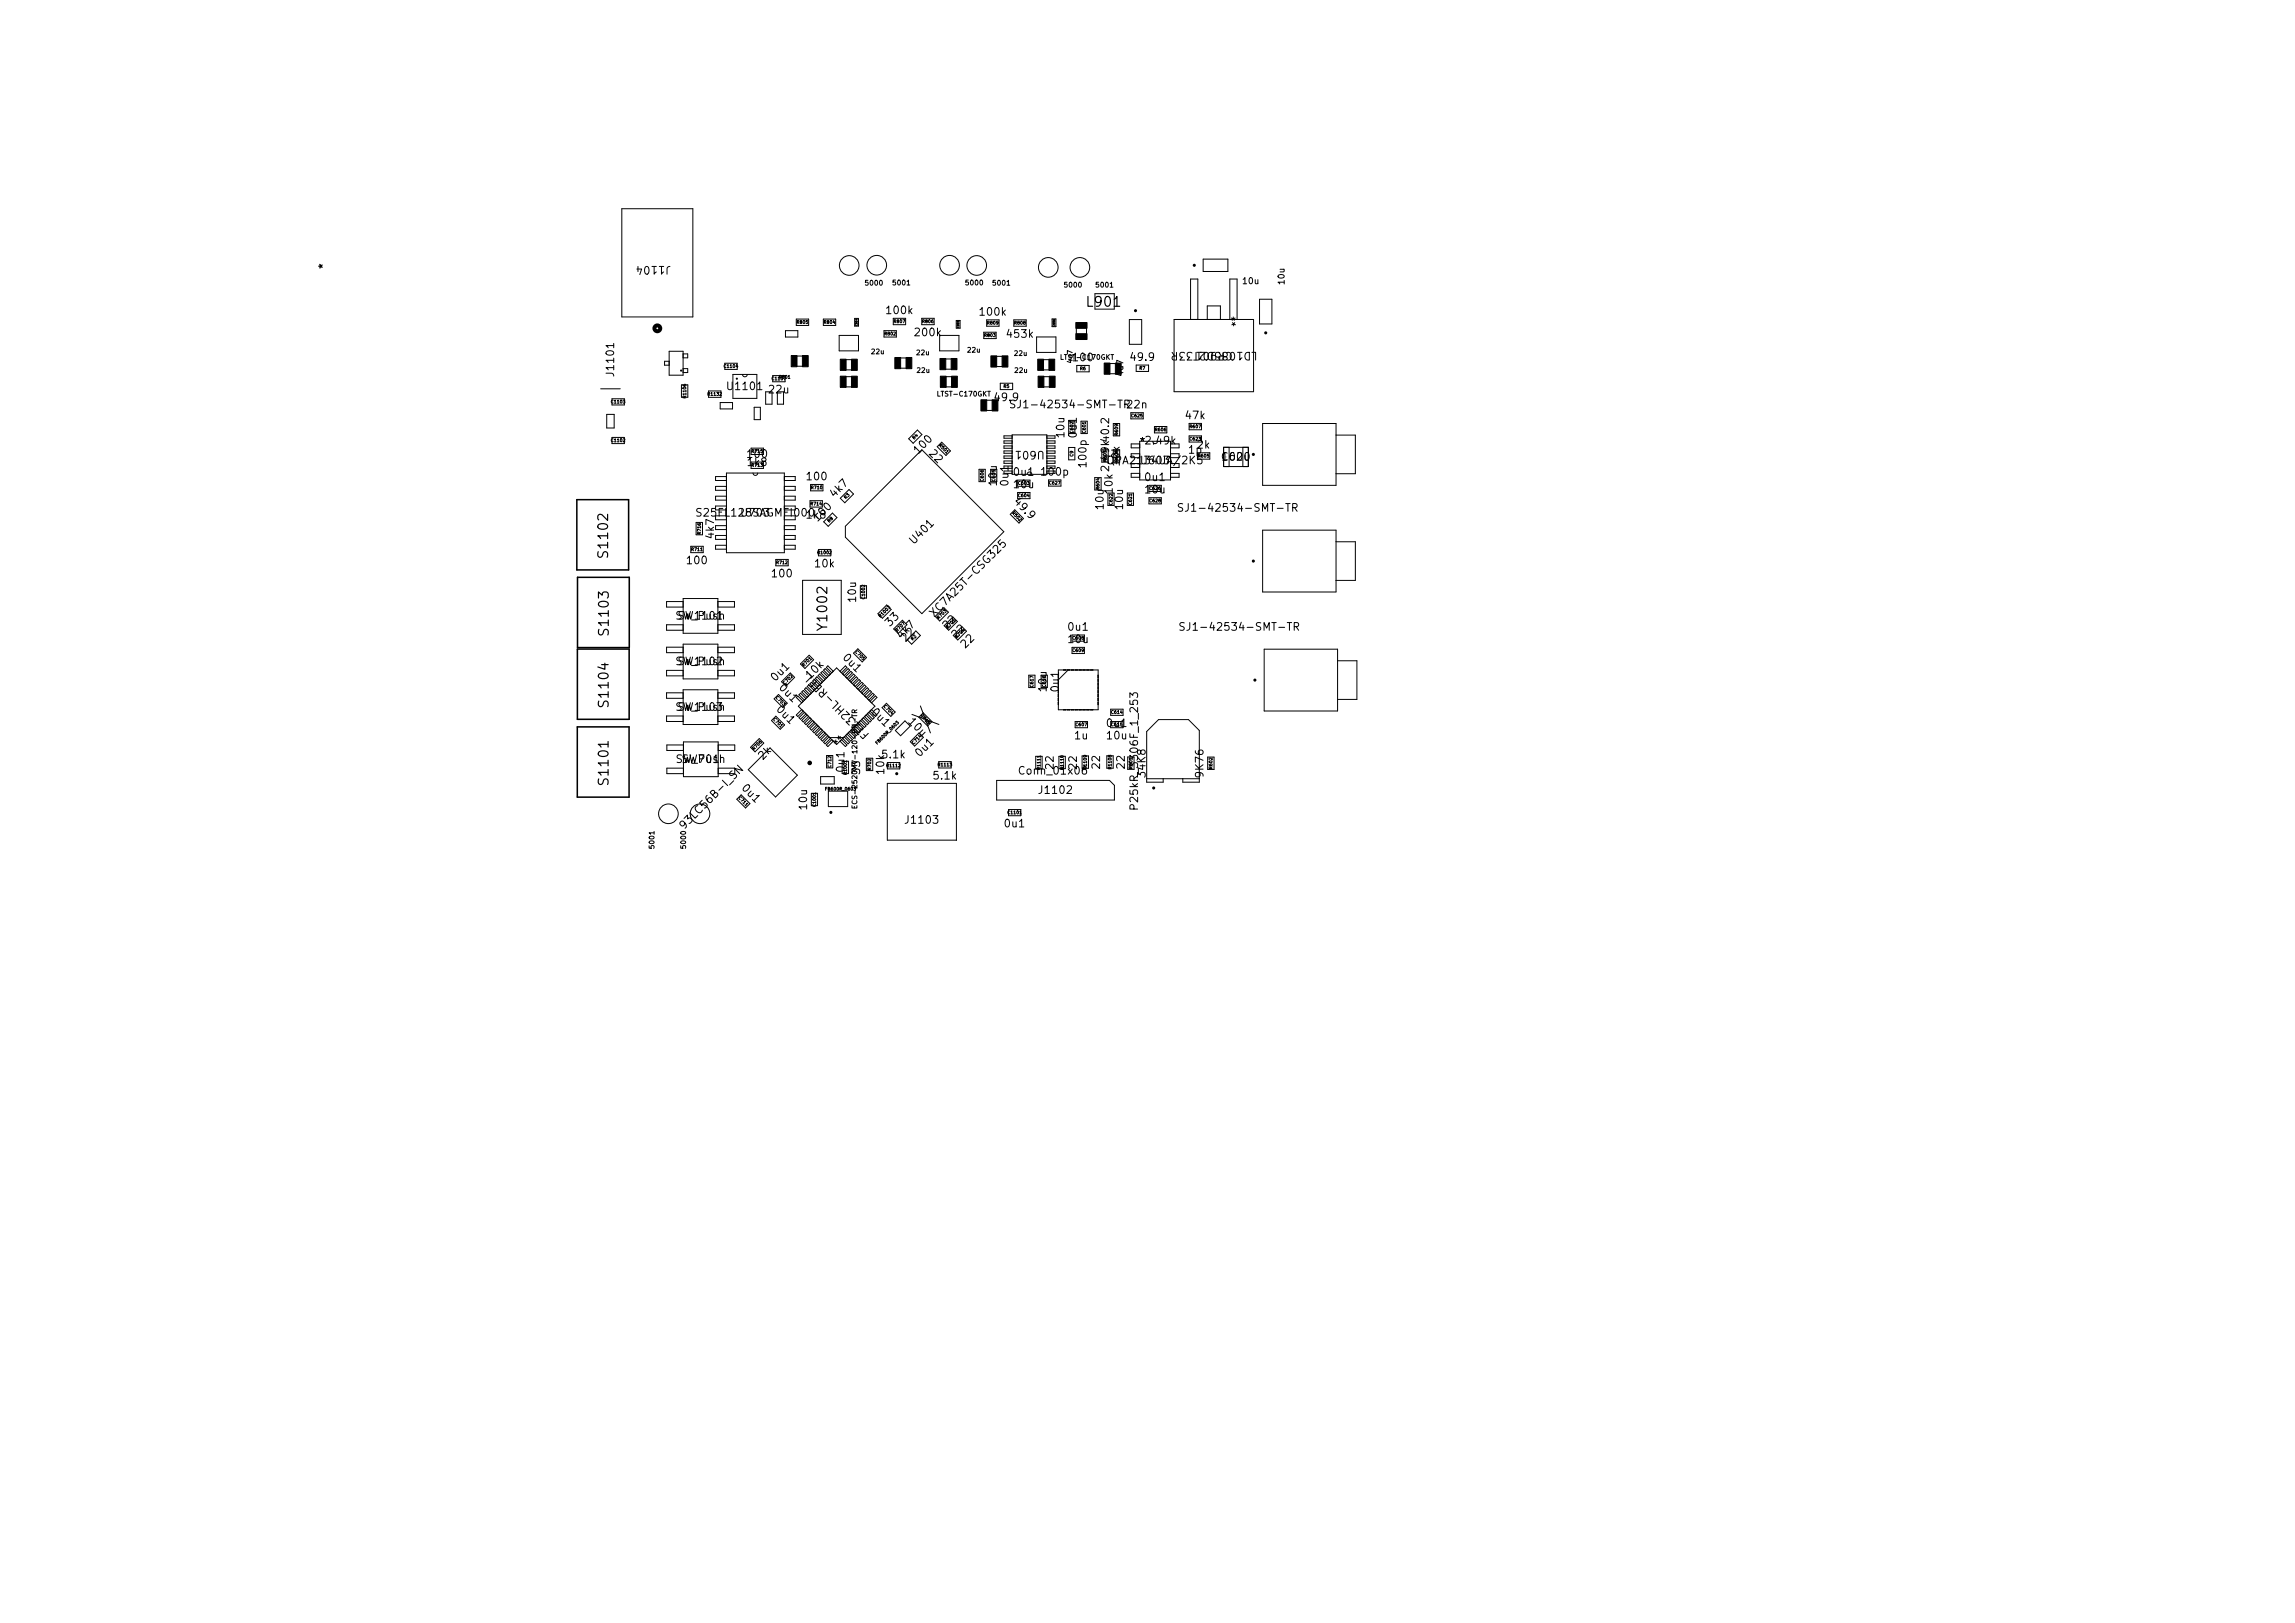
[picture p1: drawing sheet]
<svg xmlns="http://www.w3.org/2000/svg" width="297mm" height="210mm" viewBox="0 0 297 210" stroke-linecap="round" stroke-linejoin="round" font-family="sans-serif">
<defs><g id="words">
<g font-size="1.3">
<text x="140.4" y="40">L901</text>
<text x="79" y="72.5" transform="rotate(-90 79 72.5)">S1102</text>
<text x="79.1" y="82.5" transform="rotate(-90 79.1 82.5)">S1103</text>
<text x="107.4" y="81.8" transform="rotate(-90 107.4 81.8)">Y1002</text>
<text x="79.1" y="91.8" transform="rotate(-90 79.1 91.8)">S1104</text>
<text x="79.1" y="101.9" transform="rotate(-90 79.1 101.9)">S1101</text>
</g>
<g font-size="1">
<text x="42.6" y="34.9" transform="rotate(-90 42.6 34.9)">*</text>
<text x="86.9" y="34.2" transform="rotate(-180 86.9 34.2)">J1104</text>
<text x="114.4" y="40.9">100k</text>
<text x="126.5" y="41.1">100k</text>
<text x="118.1" y="43.8">200k</text>
<text x="130" y="44">453k</text>
<text x="138.6" y="47">100</text>
<text x="146" y="46.9">49.9</text>
<text x="159.1" y="42.3">*</text>
<text x="159.6" y="45.3" transform="rotate(-180 159.6 45.3)">CR901</text>
<text x="162.8" y="45.3" transform="rotate(-180 162.8 45.3)">LD1085D2T33R</text>
<text x="79.7" y="48.9" transform="rotate(-90 79.7 48.9)">J1101</text>
<text x="93.8" y="50.7">U1101</text>
<text x="99.3" y="51.2">22u</text>
<text x="128.5" y="52.2">49.9</text>
<text x="130.5" y="53.1">SJ1-42534-SMT-TR</text>
<text x="145.6" y="53.1">22n</text>
<text x="96.4" y="59.5">100</text>
<text x="118.9" y="59.1" transform="rotate(-45 118.9 59.1)">100</text>
<text x="119.9" y="58.8" transform="rotate(45 119.9 58.8)">22</text>
<text x="135.3" y="58.1" transform="rotate(-180 135.3 58.1)">U601</text>
<text x="138" y="56.8" transform="rotate(-90 138 56.8)">10u</text>
<text x="139.6" y="56.8" transform="rotate(-90 139.6 56.8)">0u1</text>
<text x="147.4" y="57.9">*2.49k</text>
<text x="153.2" y="54.5">47k</text>
<text x="153.6" y="59">1p</text>
<text x="154.8" y="58.3">2k</text>
<text x="157.9" y="59.9">C620</text>
<text x="157.9" y="59.9">100u</text>
<text x="96.5" y="60.6">1k8</text>
<text x="104.1" y="62.4">100</text>
<text x="108.1" y="64.7" transform="rotate(-45 108.1 64.7)">4k7</text>
<text x="129.3" y="63.1" transform="rotate(-90 129.3 63.1)">10u</text>
<text x="130.8" y="63.1" transform="rotate(-90 130.8 63.1)">0u1</text>
<text x="130.8" y="65.1" transform="rotate(45 130.8 65.1)">49.9</text>
<text x="131" y="61.8">0u1</text>
<text x="131" y="63.4">10u</text>
<text x="134.5" y="61.8">100p</text>
<text x="140.9" y="60.7" transform="rotate(-90 140.9 60.7)">100p</text>
<text x="143.1" y="60.3">OPA2134UA/2K5</text>
<text x="143.8" y="61.2" transform="rotate(-90 143.8 61.2)">2.49k40.2</text>
<text x="144.2" y="64.1" transform="rotate(-90 144.2 64.1)">10k</text>
<text x="145.2" y="60.5" transform="rotate(-90 145.2 60.5)">10k</text>
<text x="147.4" y="60.3">U603</text>
<text x="148" y="62.5">0u1</text>
<text x="148" y="64.1">10u</text>
<text x="89.9" y="67.1">S25FL128SAGMFI000</text>
<text x="92.7" y="69.9" transform="rotate(-90 92.7 69.9)">4k7</text>
<text x="95.7" y="67.1">U703</text>
<text x="104.1" y="67.4">1k8</text>
<text x="105.9" y="67.8" transform="rotate(-45 105.9 67.8)">100</text>
<text x="118.3" y="70.8" transform="rotate(-45 118.3 70.8)">U401</text>
<text x="143.1" y="66.1" transform="rotate(-90 143.1 66.1)">10u</text>
<text x="145.6" y="66.1" transform="rotate(-90 145.6 66.1)">10u</text>
<text x="152.2" y="66.5">SJ1-42534-SMT-TR</text>
<text x="88.6" y="73.3">100</text>
<text x="99.6" y="75">100</text>
<text x="105.2" y="73.7">10k</text>
<text x="87.3" y="80.4">SW_Push</text>
<text x="87.6" y="80.4">SW1101</text>
<text x="111" y="78.1" transform="rotate(-90 111 78.1)">10u</text>
<text x="115.2" y="81.4" transform="rotate(-45 115.2 81.4)">33</text>
<text x="116.7" y="83" transform="rotate(-45 116.7 83)">4k7</text>
<text x="117.3" y="83.4" transform="rotate(-45 117.3 83.4)">22</text>
<text x="121" y="80.2" transform="rotate(-45 121 80.2)">XC7A25T-CSG325</text>
<text x="122.6" y="81.8" transform="rotate(-45 122.6 81.8)">22</text>
<text x="123.8" y="83" transform="rotate(-45 123.8 83)">22</text>
<text x="138" y="81.9">0u1</text>
<text x="138" y="83.5">10u</text>
<text x="152.4" y="81.9">SJ1-42534-SMT-TR</text>
<text x="87.3" y="86.3">SW_Push</text>
<text x="87.6" y="86.3">SW1102</text>
<text x="100.4" y="88.5" transform="rotate(-45 100.4 88.5)">0u1</text>
<text x="100.4" y="89.1" transform="rotate(45 100.4 89.1)">0u1</text>
<text x="104.9" y="88.2" transform="rotate(-45 104.9 88.2)">10k</text>
<text x="108.7" y="85.2" transform="rotate(45 108.7 85.2)">0u1</text>
<text x="125" y="84.2" transform="rotate(-45 125 84.2)">22</text>
<text x="135.7" y="89.7" transform="rotate(-90 135.7 89.7)">10u</text>
<text x="137.3" y="89.7" transform="rotate(-90 137.3 89.7)">0u1</text>
<text x="87.3" y="92.2">SW_Push</text>
<text x="87.6" y="92.2">SW1103</text>
<text x="100.1" y="91.9" transform="rotate(45 100.1 91.9)">0u1</text>
<text x="109.2" y="95.6" transform="rotate(-135 109.2 95.6)">*</text>
<text x="112.4" y="92.3" transform="rotate(45 112.4 92.3)">0u1</text>
<text x="112.8" y="94.9" transform="rotate(-135 112.8 94.9)">FT232HL-REEL</text>
<text x="117.2" y="93.5" transform="rotate(45 117.2 93.5)">10u</text>
<text x="138.9" y="95.9">1u</text>
<text x="143" y="94.3">0u1</text>
<text x="143" y="95.9">10u</text>
<text x="87.3" y="99">SW_Push</text>
<text x="88.1" y="99">SW701</text>
<text x="98.8" y="98.7" transform="rotate(-45 98.8 98.7)">2k</text>
<text x="109.5" y="100.1" transform="rotate(-90 109.5 100.1)">0u1</text>
<text x="111.6" y="100.4" transform="rotate(-90 111.6 100.4)">33</text>
<text x="113.9" y="98.4">5.1k</text>
<text x="114.7" y="100.4" transform="rotate(-90 114.7 100.4)">10k</text>
<text x="119.1" y="98.3" transform="rotate(-45 119.1 98.3)">0u1</text>
<text x="120.6" y="101.1">5.1k</text>
<text x="131.6" y="100.5">Conn_01x06</text>
<text x="136.6" y="99.7" transform="rotate(-90 136.6 99.7)">22</text>
<text x="139.6" y="99.7" transform="rotate(-90 139.6 99.7)">22</text>
<text x="142.6" y="99.7" transform="rotate(-90 142.6 99.7)">22</text>
<text x="145.8" y="99.7" transform="rotate(-90 145.8 99.7)">22</text>
<text x="148.5" y="100.8" transform="rotate(-90 148.5 100.8)">34K8</text>
<text x="156" y="100.8" transform="rotate(-90 156 100.8)">9K76</text>
<text x="88.6" y="107.7" transform="rotate(-45 88.6 107.7)">93LC56B-I_SN</text>
<text x="95.6" y="102.1" transform="rotate(45 95.6 102.1)">0u1</text>
<text x="104.7" y="105" transform="rotate(-90 104.7 105)">10u</text>
<text x="116.9" y="106.8">J1103</text>
<text x="129.8" y="107.3">0u1</text>
<text x="134.2" y="103">J1102</text>
<text x="147.5" y="105" transform="rotate(-90 147.5 105)">P25kR_3306F_1_253</text>
</g>
<g font-size=".8">
<text x="160.6" y="37">10u</text>
<text x="166.4" y="37" transform="rotate(-90 166.4 37)">10u</text>
<text x="145.6" y="48.8" transform="rotate(-90 145.6 48.8)">4u7</text>
</g>
<g font-size=".6">
<text x="111.8" y="37.1">5000</text>
<text x="115.4" y="37.1">5001</text>
<text x="124.8" y="37.1">5000</text>
<text x="128.3" y="37.1">5001</text>
<text x="137.6" y="37.4">5000</text>
<text x="141.7" y="37.4">5001</text>
<text x="112.6" y="46">22u</text>
<text x="118.5" y="46.1">22u</text>
<text x="125.1" y="45.8">22u</text>
<text x="131.1" y="46.2">22u</text>
<text x="137.1" y="46.7">LTST-C170GKT</text>
<text x="138.9" y="47.1" transform="rotate(-90 138.9 47.1)">4u7</text>
<text x="118.5" y="48.4">22u</text>
<text x="121.1" y="51.4">LTST-C170GKT</text>
<text x="131.2" y="48.4">22u</text>
<text x="111.1" y="104.8" transform="rotate(-90 111.1 104.8)">ECS-2520MV-120-BN-TR</text>
<text x="84.8" y="110" transform="rotate(-90 84.8 110)">5001</text>
<text x="88.9" y="110" transform="rotate(-90 88.9 110)">5000</text>
</g>
<g font-size=".4">
<text x="103" y="42">R805</text>
<text x="106.5" y="42">R804</text>
<text x="115.6" y="41.9">R807</text>
<text x="119.3" y="41.9">R806</text>
<text x="93.6" y="47.7">C1104</text>
<text x="114.4" y="43.5">R802</text>
<text x="127.3" y="43.7">R803</text>
<text x="127.7" y="42.1">R809</text>
<text x="131.2" y="42.1">R808</text>
<text x="139.7" y="48">R6</text>
<text x="147.4" y="47.9">R7</text>
<text x="79" y="52.3">C1103</text>
<text x="88.9" y="51.6" transform="rotate(-90 88.9 51.6)">R1106</text>
<text x="91.5" y="51.3">R1132</text>
<text x="99.8" y="49.3">C1107</text>
<text x="100.7" y="49.1">R801</text>
<text x="129.8" y="50.3">R5</text>
<text x="79" y="57.3">C1102</text>
<text x="97.2" y="58.7">R715</text>
<text x="118.3" y="57" transform="rotate(-45 118.3 57)">R4</text>
<text x="121.4" y="57.7" transform="rotate(45 121.4 57.7)">R501</text>
<text x="139" y="59.1" transform="rotate(-90 139 59.1)">C9</text>
<text x="139" y="56.1" transform="rotate(-90 139 56.1)">C602</text>
<text x="140.6" y="56.1" transform="rotate(-90 140.6 56.1)">C601</text>
<text x="143.3" y="59.8" transform="rotate(-90 143.3 59.8)">R603</text>
<text x="144.8" y="59.8" transform="rotate(-90 144.8 59.8)">R608</text>
<text x="144.8" y="56.4" transform="rotate(-90 144.8 56.4)">R609</text>
<text x="146.3" y="54.1">C625</text>
<text x="149.4" y="55.9">R606</text>
<text x="153.9" y="57.1">C623</text>
<text x="153.9" y="55.5">R607</text>
<text x="154.9" y="59.3">R605</text>
<text x="97.2" y="60.5">R713</text>
<text x="104.8" y="65.5">R714</text>
<text x="104.9" y="63.4">R710</text>
<text x="109.5" y="64.7" transform="rotate(-45 109.5 64.7)">R3</text>
<text x="127.4" y="62.3" transform="rotate(-90 127.4 62.3)">C606</text>
<text x="128.9" y="62.3" transform="rotate(-90 128.9 62.3)">C605</text>
<text x="131.7" y="62.8">C603</text>
<text x="131.7" y="64.4">C604</text>
<text x="135.7" y="62.8">C627</text>
<text x="142.4" y="63.4" transform="rotate(-90 142.4 63.4)">R604</text>
<text x="144.1" y="65.4" transform="rotate(-90 144.1 65.4)">C622</text>
<text x="146.6" y="65.4" transform="rotate(-90 146.6 65.4)">C621</text>
<text x="148.7" y="63.5">C626</text>
<text x="148.7" y="65.1">C628</text>
<text x="89.4" y="71.4">R711</text>
<text x="90.8" y="69.2" transform="rotate(-90 90.8 69.2)">R716</text>
<text x="105.7" y="71.8">R1002</text>
<text x="107.3" y="67.8" transform="rotate(-45 107.3 67.8)">R8</text>
<text x="130.8" y="66.4" transform="rotate(45 130.8 66.4)">R502</text>
<text x="100.4" y="73.1">R712</text>
<text x="112" y="77.6" transform="rotate(-90 112 77.6)">C1002</text>
<text x="114" y="80.1" transform="rotate(-45 114 80.1)">R1003</text>
<text x="116.1" y="81.9" transform="rotate(-45 116.1 81.9)">R707</text>
<text x="118.1" y="83" transform="rotate(-45 118.1 83)">R2</text>
<text x="121.5" y="80.3" transform="rotate(-45 121.5 80.3)">R703</text>
<text x="122.7" y="81.5" transform="rotate(-45 122.7 81.5)">R705</text>
<text x="123.8" y="82.7" transform="rotate(-45 123.8 82.7)">R704</text>
<text x="138.7" y="82.9">C608</text>
<text x="101.6" y="88.7" transform="rotate(-45 101.6 88.7)">C702</text>
<text x="104.1" y="86.4" transform="rotate(-45 104.1 86.4)">R701</text>
<text x="110.5" y="84.4" transform="rotate(45 110.5 84.4)">C705</text>
<text x="133.8" y="89" transform="rotate(-90 133.8 89)">C617</text>
<text x="135.4" y="89" transform="rotate(-90 135.4 89)">C616</text>
<text x="138.7" y="84.5">C609</text>
<text x="99.9" y="93.1" transform="rotate(45 99.9 93.1)">C701</text>
<text x="100.2" y="90.3" transform="rotate(45 100.2 90.3)">C703</text>
<text x="114.2" y="91.5" transform="rotate(45 114.2 91.5)">C704</text>
<text x="119" y="92.7" transform="rotate(45 119 92.7)">C715</text>
<text x="139.1" y="94.1">C607</text>
<text x="143.7" y="92.5">C614</text>
<text x="143.7" y="94.1">C615</text>
<text x="97.6" y="97.2" transform="rotate(-45 97.6 97.2)">R706</text>
<text x="107.7" y="99.4" transform="rotate(-90 107.7 99.4)">C712</text>
<text x="109.7" y="100.3" transform="rotate(-90 109.7 100.3)">R1001</text>
<text x="112.8" y="99.7" transform="rotate(-90 112.8 99.7)">R702</text>
<text x="113.6" y="96.5" transform="rotate(-45 113.6 96.5)">FB600R_0603</text>
<text x="114.6" y="99.4">R1112</text>
<text x="118.3" y="96.5" transform="rotate(-45 118.3 96.5)">C714</text>
<text x="121.3" y="99.3">R1113</text>
<text x="134.7" y="99.7" transform="rotate(-90 134.7 99.7)">R1111</text>
<text x="137.7" y="99.7" transform="rotate(-90 137.7 99.7)">R1110</text>
<text x="140.7" y="99.6" transform="rotate(-90 140.7 99.6)">R1109</text>
<text x="143.9" y="99.6" transform="rotate(-90 143.9 99.6)">R1108</text>
<text x="146.6" y="99.6" transform="rotate(-90 146.6 99.6)">R601</text>
<text x="157" y="99.6" transform="rotate(-90 157 99.6)">R602</text>
<text x="95.4" y="103.3" transform="rotate(45 95.4 103.3)">C711</text>
<text x="105.7" y="104.5" transform="rotate(-90 105.7 104.5)">C1001</text>
<text x="106.7" y="102.4">FB600R_0603</text>
<text x="130.3" y="105.4">C1101</text>
</g>
<g font-size=".3">
<text x="111" y="42.2" transform="rotate(-90 111 42.2)">C804</text>
<text x="124.2" y="42.5" transform="rotate(-90 124.2 42.5)">C805</text>
<text x="136.6" y="42.3" transform="rotate(-90 136.6 42.3)">C806</text>
</g>
</g></defs>
<g fill="none" stroke="#000" stroke-width=".13">
<path d="M80.5 27h9.2v14h-9.2zM141.7 38h2.5v2h-2.5zM155.7 33.5h3.2v1.6h-3.2zM163 38.7h1.6v3.2h-1.6zM77.7 50.3h2.6M78.5 53.6h1v1.8h-1zM79.2 56.6h1.6v.8h-1.6zM79.2 51.6h1.6v.8h-1.6zM86.6 46.7h-.6v.6h.6M86.6 45.5h1.8v3h-1.8zM88.2 49.8h.8v1.6h-.8zM88.4 45.8h.6v.5h-.6"/>
<path d="M88.4 47.7h.6v.5h-.6M91.7 50.6h1.6v.8h-1.6zM93.2 52.1h1.6v.8h-1.6zM93.8 47h1.6v.8h-1.6zM94.8 48.5h3.1v3h-3.1zM96.1 48.5l.1 .2 .2 .1 .2-.1 .1-.2M97.2 58h1.6v.8h-1.6zM97.2 59.8h1.6v.8h-1.6zM97.6 52.7h.8v1.6h-.8zM99.1 50.7h.8v1.6h-.8zM100 48.6h1.6v.8h-1.6zM100.6 50.7h.8v1.6h-.8z"/>
<path d="M101.6 42.8h1.6v.8h-1.6zM103.1 41.3h1.6v.8h-1.6zM103.1 46.1h.8M103.1 47.4h.8M106.6 41.3h1.5v.8h-1.5zM108.6 43.4h2.5v2h-2.5zM109.5 48.7h.7M109.5 50.1h.7M109.5 46.5h.7M109.5 47.9h.7M110.6 41.2h.5v1h-.5zM114.4 42.8h1.6v.8h-1.6z"/>
<path d="M115.6 41.2h1.6v.8h-1.6zM116.5 46.3h.8M116.5 47.6h.8M117.6 56.8l1.1-1.2 .6 .6-1.1 1.2zM119.3 41.2h1.6v.8h-1.6zM119.3 58.2l10.6 10.6-10.6 10.6-9.9-9.9v-1.4zM121.6 43.4h2.5v2h-2.5zM121.9 57.2l1.1 1.1-.6 .6-1.1-1.1zM122.4 47.8h.7M122.4 46.5h.7M122.4 48.7h.8M122.4 50.1h.8"/>
<path d="M123.7 41.5h.6v1h-.6zM127.3 43h1.6v.8h-1.6zM127.7 51.8h.7M127.7 53.1h.7M127.7 41.4h1.6v.8h-1.6zM129 46.1h.7M129 47.4h.7M129.4 49.6h1.6v.8h-1.6zM131 56.4h-1.1v.3h1.1M131 57h-1.1v.4h1.1M131 57.7h-1.1v.3h1.1M131 58.3h-1.1v.4h1.1"/>
<path d="M131 59h-1.1v.3h1.1M131 59.6h-1.1v.4h1.1M131 56.3h4.5v5.1h-4.5zM131.2 41.4h1.6v.8h-1.6zM134.1 43.6h2.5v2h-2.5zM135 46.5h.8M135 47.9h.8M135.1 48.7h.7M135.1 50.1h.7M135.5 56.4h1v.3h-1M135.5 57h1v.4h-1M135.5 57.7h1v.3h-1"/>
<path d="M135.5 58.3h1v.4h-1M135.5 59h1v.3h-1M135.5 59.6h1v.4h-1M136.2 41.3h.4v1h-.4zM138.3 54.5h.8v1.6h-.8zM138.3 57.9h.8v1.6h-.8zM139.3 42.5v.7M139.3 47.3h1.6v.8h-1.6zM139.9 54.5h.8v1.6h-.8zM140.6 42.4v.8M142.6 58.2h.8v1.6h-.8zM143.6 47h.8"/>
<path d="M143.6 48.4h.8M144.1 54.8h.8v1.6h-.8zM144.1 58.2h.8v1.6h-.8zM146.2 41.4h1.6v3.2h-1.6zM146.3 53.4h1.6v.8h-1.6zM147 47.2h1.6v.9h-1.6zM147.5 57.4h-1.1v.5h1.1M147.5 58.7h-1.1v.5h1.1M147.5 60h-1.1v.5h1.1M147.5 57.1h4v5h-4zM149.2 57.1l.1 .2 .2 .1 .2-.1 .1-.2M149.4 55.2h1.6v.8h-1.6z"/>
<path d="M151.5 57.4h1.1v.5h-1.1M151.5 58.7h1.1v.5h-1.1M151.5 60h1.1v.5h-1.1M151.9 41.3h10.3v9.4h-10.3zM153.9 56.4h1.6v.8h-1.6zM153.9 54.8h1.6v.8h-1.6zM154.1 41.3v-5.2h.9v5.2M155 58.6h1.6v.8h-1.6zM156.2 41.3v-1.7h1.7v1.7M158.3 57.9h3.3v2.5h-3.3zM159.1 57.9v2.5M159.2 41.3v-5.2h.9v5.2"/>
<path d="M160.8 57.9v2.5M163.4 54.8h9.5v8h-9.5zM172.9 56.3h2.5v5h-2.5M88.4 77.8h-2.1v.8h2.1M88.4 77.4h4.5v4.5h-4.5zM89.4 70.7h1.6v.8h-1.6zM90.1 67.6h.8v1.6h-.8zM92.9 77.8h2.2v.8h-2.2M94 61.7h-1.4v.5h1.4M94 62.9h-1.4v.5h1.4M94 64.2h-1.4v.5h1.4M94 65.5h-1.4v.5h1.4"/>
<path d="M94 66.7h-1.4v.6h1.4M94 68h-1.4v.5h1.4M94 69.3h-1.4v.5h1.4M94 70.6h-1.4v.5h1.4M94 61.2h7.5v10.3h-7.5zM97.5 61.2v.2l.3 .1 .2-.1 .1-.2M100.4 72.4h1.6v.8h-1.6zM101.5 61.7h1.4v.5h-1.4M101.5 62.9h1.4v.5h-1.4M101.5 64.2h1.4v.5h-1.4M101.5 65.5h1.4v.5h-1.4M101.5 66.7h1.4v.6h-1.4"/>
<path d="M101.5 68h1.4v.5h-1.4M101.5 69.3h1.4v.5h-1.4M101.5 70.6h1.4v.5h-1.4M103.9 75.1h5v7h-5zM104.8 64.8h1.6v.8h-1.6zM104.9 62.7h1.6v.8h-1.6zM105.9 71.1h1.6v.8h-1.6zM107.7 66.4l.6 .6-1.1 1.1-.6-.6zM109.9 63.3l.6 .6-1.2 1.2-.6-.6zM111.3 75.8h.8v1.6h-.8zM113.6 79.4l1.1-1.1 .6 .6-1.1 1.1zM121 79.8l1.2-1.2 .5 .6-1.1 1.1z"/>
<path d="M126.7 60.7h.8v1.6h-.8zM128.2 60.7h.8v1.6h-.8zM130.7 66.6l.6-.6 1.2 1.1-.6 .6zM131 60.3h-1.1v.3h1.1M131 60.9h-1.1v.4h1.1M131.7 62.1h1.6v.8h-1.6zM131.7 63.7h1.6v.8h-1.6zM132.9 61.4l.1-.2 .2-.1 .2 .1 .1 .2M135.5 60.3h1v.3h-1M135.5 60.9h1v.4h-1M135.7 62.1h1.6v.8h-1.6zM141.7 61.8h.8v1.6h-.8z"/>
<path d="M143.4 63.8h.8v1.6h-.8zM145.9 63.8h.8v1.6h-.8zM147.5 61.3h-1.1v.5h1.1M148.7 62.8h1.6v.8h-1.6zM148.7 64.4h1.6v.8h-1.6zM151.5 61.3h1.1v.5h-1.1M163.4 68.6h9.5v8h-9.5zM172.9 70.1h2.5v5h-2.5M88.4 80.8h-2.1v.8h2.1M88.4 83.7h-2.1v.8h2.1M88.4 86.7h-2.1v.8h2.1M88.4 89.6h-2.1v.8h2.1"/>
<path d="M88.4 92.6h-2.1v.8h2.1M88.4 83.3h4.5v4.5h-4.5zM88.4 89.3h4.5v4.4h-4.5zM88.4 96.4h-2.1v.7h2.1M88.4 99.4h-2.1v.7h2.1M88.4 96h4.5v4.5h-4.5zM92.9 80.8h2.2v.8h-2.2M92.9 83.7h2.2v.8h-2.2M92.9 86.7h2.2v.8h-2.2M92.9 89.6h2.2v.8h-2.2M92.9 92.6h2.2v.8h-2.2M92.9 96.4h2.2v.7h-2.2"/>
<path d="M92.9 99.4h2.2v.7h-2.2M96.8 99.6l2.9-2.8 3.5 3.5-2.8 2.8zM97.1 96.7l1.2-1.1 .5 .6-1.1 1.1zM99.8 93.2l.6-.5 1.1 1.1-.5 .6zM100.2 90.4l.5-.5 1.2 1.1-.6 .6zM101.1 88.2l1.2-1.1 .5 .5-1.1 1.2zM103.6 85.9l1.1-1.1 .6 .6-1.1 1.1zM103.7 91.8l-.7 .7 .2 .2 .7-.7M103.9 90.7l-.7-.7-.2 .2 .7 .7M104.1 92.2l-.7 .7 .2 .2 .7-.7M104.3 90.4l-.7-.7-.2 .2 .7 .7M104.5 92.5l-.7 .7 .2 .2 .7-.7"/>
<path d="M104.7 90l-.7-.7-.2 .2 .7 .7M104.8 92.9l-.7 .7 .2 .2 .7-.7M105 89.7l-.7-.7-.2 .2 .7 .7M105.2 93.2l-.7 .7 .2 .2 .7-.7M105.4 89.3l-.7-.7-.2 .2 .7 .7M105.5 93.6l-.7 .7 .2 .2 .7-.7M105.7 89l-.7-.7-.2 .2 .7 .7M105.9 93.9l-.7 .7 .2 .2 .7-.7M106.1 88.6l-.7-.7-.2 .2 .7 .7M106.2 94.3l-.7 .7 .2 .2 .7-.7M106.4 88.3l-.7-.7-.2 .2 .7 .7M106.6 94.6l-.7 .7 .2 .2 .7-.7"/>
<path d="M106.8 87.9l-.7-.7-.2 .2 .7 .7M106.9 95l-.7 .7 .2 .2 .7-.7M107 97.8h.8v1.6h-.8zM107.1 87.6l-.7-.7-.2 .2 .7 .7M107.3 95.4l-.7 .7 .2 .1 .7-.7M107.4 95.4h1.8M107.5 87.2l-.7-.7-.2 .2 .7 .7M107.6 95.7l-.7 .7 .2 .2 .7-.7M107.8 86.9l-.7-.7-.2 .2 .7 .7M108.3 86.4l4.9 5-4.9 4.9-5-4.9zM108.7 86.9l.7-.7 .2 .2-.7 .7zM108.9 95.7l.7 .7-.2 .2-.7-.7"/>
<path d="M109 98.5h.8v1.6h-.8zM109.1 87.2l.7-.7 .2 .2-.7 .7M109.3 95.4l.7 .7-.2 .1-.7-.7M109.4 87.6l.7-.7 .2 .2-.7 .7M109.6 95l.7 .7-.2 .2-.7-.7M109.8 87.9l.7-.7 .2 .2-.7 .7M110 94.6l.7 .7-.2 .2-.7-.7M110.1 88.3l.7-.7 .2 .2-.7 .7M110.3 94.3l.7 .7-.2 .2-.7-.7M110.5 84.5l.5-.5 1.1 1.1-.5 .5zM110.5 88.6l.7-.7 .2 .2-.7 .7M110.7 93.9l.7 .7-.2 .2-.7-.7"/>
<path d="M110.8 89l.7-.7 .2 .2-.7 .7M111 93.6l.7 .7-.2 .2-.7-.7M111.2 89.3l.7-.7 .2 .2-.7 .7M111.4 93.2l.7 .7-.2 .2-.7-.7M111.5 89.7l.7-.7 .2 .2-.7 .7M111.7 92.9l.7 .7-.2 .2-.7-.7M111.9 90l.7-.7 .2 .2-.7 .7M112.1 92.5l.7 .7-.2 .2-.7-.7M112.1 98.1h.8v1.6h-.8zM112.2 90.4l.7-.7 .2 .2-.7 .7M112.4 92.2l.7 .7-.2 .2-.7-.7M112.6 90.7l.7-.7 .2 .2-.7 .7"/>
<path d="M112.8 91.8l.7 .7-.2 .2-.7-.7M114.2 91.6l.5-.6 1.1 1.1-.5 .6zM114.8 98.7h1.6v.8h-1.6zM115.7 81.4l1.1-1.1 .6 .5-1.2 1.2zM117.1 93.3l.7 .7-1.3 1.2-.6-.7zM117.4 82.8l1.1-1.2 .6 .6-1.1 1.2zM117.8 96l1.1-1.2 .6 .6-1.1 1.1zM118 92.4l3.5 1.3M118.9 92.8l.6-.6 1.1 1.2-.6 .5zM119.1 91.3l1.3 3.5M119.2 92.5l1.1 1.1M121.5 98.5h1.6v.9h-1.6z"/>
<path d="M122.2 81l1.1-1.2 .6 .6-1.1 1.1zM124.5 81.1l.6 .6-1.2 1.1-.5-.6zM133.1 87.4h.8v1.6h-.8zM134 97.9h.9v1.6h-.9zM134.7 87.4h.8v1.6h-.8zM137 86.7h5.1v5.1h-5.1zM137 97.9h.9v1.6h-.9zM138.2 86.7l-1.2 1.3M138.7 82.2h1.6v.8h-1.6zM138.7 83.8h1.6v.8h-1.6zM139.1 93.4h1.6v.8h-1.6zM140 97.8h.9v1.6h-.9z"/>
<path d="M143.2 97.8h.9v1.6h-.9zM143.7 93.4h1.6v.8h-1.6zM143.7 91.8h1.6v.8h-1.6zM145.9 98h.9v1.6h-.9zM156.3 98h.8v1.6h-.8zM163.6 84h9.5v8h-9.5zM173.1 85.5h2.5v5h-2.5M95.4 103.4l.5-.5 1.1 1.1-.5 .5zM105 102.7h.8v1.6h-.8zM106.2 100.5h1.8v1h-1.8zM107.2 102.4h2.5v2h-2.5zM123.8 108.7v-7.3h-9v7.3h9"/>
<path d="M129 101h14.6l.6 .6v1.9h-15.2zM130.5 104.8h1.6v.8h-1.6zM148.4 100.8h6.8M150.5 100.8v.4h-2.1v-6.5l1.5-1.6h3.9l1.4 1.4v6.7h-2.1v-.4"/>
<circle cx="109.9" cy="34.3" r="1.27"/>
<circle cx="113.5" cy="34.3" r="1.27"/>
<circle cx="122.9" cy="34.3" r="1.27"/>
<circle cx="126.4" cy="34.3" r="1.27"/>
<circle cx="135.7" cy="34.6" r="1.27"/>
<circle cx="139.8" cy="34.6" r="1.27"/>
<circle cx="88.1" cy="48" r=".08"/>
<circle cx="95.4" cy="49" r=".08"/>
<circle cx="86.5" cy="105.3" r="1.27"/>
<circle cx="90.6" cy="105.3" r="1.27"/>
</g>
<g fill="none" stroke="#000" stroke-width=".2">
<path d="M74.6 64.7h6.7v9h-6.7zM74.7 74.7h6.7v9.1h-6.7zM74.7 94.1h6.7v9h-6.7zM74.7 84h6.7v9.1h-6.7z"/>
<circle cx="154.6" cy="34.3" r=".1"/>
<circle cx="147" cy="40.2" r=".1"/>
<circle cx="162.2" cy="58.8" r=".1"/>
<circle cx="163.8" cy="43.1" r=".1"/>
<circle cx="162.2" cy="72.6" r=".1"/>
<circle cx="162.4" cy="88" r=".1"/>
<circle cx="107.5" cy="105.1" r=".1"/>
<circle cx="116" cy="100.1" r=".1"/>
<circle cx="149.3" cy="102" r=".1"/>
</g>
<g fill="#000" stroke="#000" stroke-width=".13">
<path d="M102.4 46h.7v1.5h-.7zM103.8 46h.8v1.5h-.8zM108.7 48.7h.8v1.4h-.8zM108.7 46.5h.8v1.4h-.8zM110.2 48.7h.7v1.4h-.7zM110.2 46.5h.7v1.4h-.7zM115.8 46.3h.8v1.4h-.8zM117.3 46.3h.7v1.4h-.7zM121.6 46.4h.8v1.4h-.8zM121.7 48.7h.7v1.4h-.7zM123.1 46.4h.7v1.4h-.7zM123.1 48.7h.8v1.4h-.8z"/>
<path d="M126.9 51.7h.8v1.5h-.8zM128.2 46h.8v1.5h-.8zM128.4 51.7h.7v1.5h-.7zM129.7 46h.7v1.5h-.7zM134.3 46.5h.7v1.4h-.7zM134.3 48.7h.8v1.4h-.8zM135.7 46.5h.8v1.4h-.8zM135.8 48.7h.7v1.4h-.7zM139.2 41.7h1.5v.8h-1.5zM139.2 43.2h1.5v.7h-1.5zM142.9 47h.7v1.4h-.7zM144.3 47h.8v1.4h-.8z"/>
<circle cx="158.7" cy="59.1" r=".01"/>
<circle cx="137" cy="89.7" r=".01"/>
<circle cx="137" cy="87.7" r=".01"/>
<circle cx="137" cy="88.7" r=".01"/>
<circle cx="137" cy="90.4" r=".01"/>
<circle cx="137" cy="87.4" r=".01"/>
<circle cx="137" cy="89.4" r=".01"/>
<circle cx="137" cy="88.4" r=".01"/>
<circle cx="137" cy="90.7" r=".01"/>
<circle cx="137" cy="90.9" r=".01"/>
<circle cx="137" cy="88.2" r=".01"/>
<circle cx="137" cy="87.9" r=".01"/>
<circle cx="137" cy="88.9" r=".01"/>
<circle cx="137" cy="90.2" r=".01"/>
<circle cx="137" cy="91.2" r=".01"/>
<circle cx="137" cy="89.9" r=".01"/>
<circle cx="137" cy="89.2" r=".01"/>
<circle cx="137.6" cy="91.8" r=".01"/>
<circle cx="137.6" cy="86.7" r=".01"/>
<circle cx="137.9" cy="91.8" r=".01"/>
<circle cx="137.9" cy="86.7" r=".01"/>
<circle cx="138.1" cy="91.8" r=".01"/>
<circle cx="138.1" cy="86.7" r=".01"/>
<circle cx="138.4" cy="91.8" r=".01"/>
<circle cx="138.4" cy="86.7" r=".01"/>
<circle cx="138.6" cy="91.8" r=".01"/>
<circle cx="138.6" cy="86.7" r=".01"/>
<circle cx="138.9" cy="91.8" r=".01"/>
<circle cx="138.9" cy="86.7" r=".01"/>
<circle cx="139.1" cy="91.8" r=".01"/>
<circle cx="139.1" cy="86.7" r=".01"/>
<circle cx="139.4" cy="91.8" r=".01"/>
<circle cx="139.4" cy="86.7" r=".01"/>
<circle cx="139.6" cy="91.8" r=".01"/>
<circle cx="139.6" cy="86.7" r=".01"/>
<circle cx="139.9" cy="91.8" r=".01"/>
<circle cx="139.9" cy="86.7" r=".01"/>
<circle cx="140.1" cy="91.8" r=".01"/>
<circle cx="140.1" cy="86.7" r=".01"/>
<circle cx="140.4" cy="91.8" r=".01"/>
<circle cx="140.4" cy="86.7" r=".01"/>
<circle cx="140.6" cy="91.8" r=".01"/>
<circle cx="140.6" cy="86.7" r=".01"/>
<circle cx="140.9" cy="91.8" r=".01"/>
<circle cx="140.9" cy="86.7" r=".01"/>
<circle cx="141.1" cy="91.8" r=".01"/>
<circle cx="141.1" cy="86.7" r=".01"/>
<circle cx="141.4" cy="91.8" r=".01"/>
<circle cx="141.4" cy="86.7" r=".01"/>
<circle cx="142.1" cy="89.7" r=".01"/>
<circle cx="142.1" cy="87.4" r=".01"/>
<circle cx="142.1" cy="87.7" r=".01"/>
<circle cx="142.1" cy="88.7" r=".01"/>
<circle cx="142.1" cy="89.4" r=".01"/>
<circle cx="142.1" cy="90.4" r=".01"/>
<circle cx="142.1" cy="88.4" r=".01"/>
<circle cx="142.1" cy="90.7" r=".01"/>
<circle cx="142.1" cy="90.9" r=".01"/>
<circle cx="142.1" cy="88.2" r=".01"/>
<circle cx="142.1" cy="90.2" r=".01"/>
<circle cx="142.1" cy="91.2" r=".01"/>
<circle cx="142.1" cy="89.9" r=".01"/>
<circle cx="142.1" cy="87.9" r=".01"/>
<circle cx="142.1" cy="89.2" r=".01"/>
<circle cx="142.1" cy="88.9" r=".01"/>
</g>
<circle cx="85.1" cy="42.5" r=".38" fill="none" stroke="#000" stroke-width=".51"/>
<circle cx="104.8" cy="98.7" r=".2" fill="#000" stroke="#000" stroke-width=".2"/>
<use href="#words"/>
</svg>
